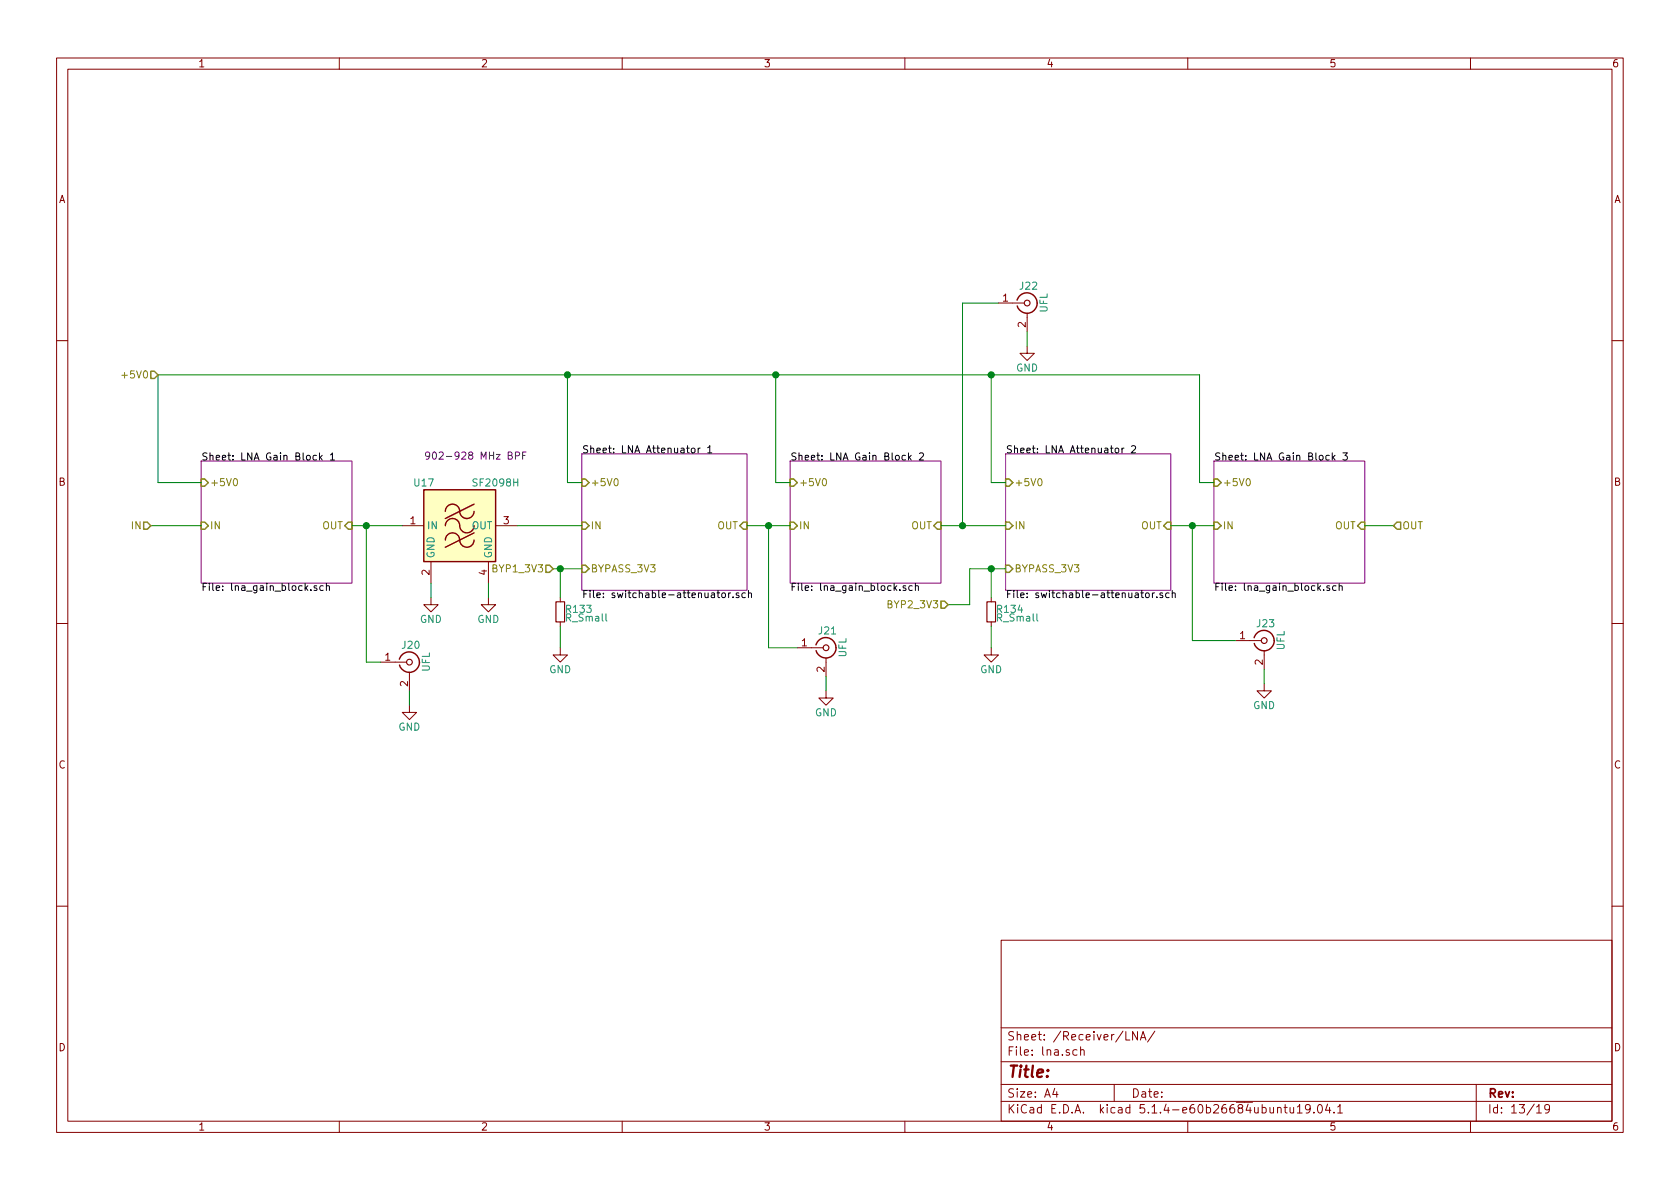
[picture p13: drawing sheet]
<svg xmlns="http://www.w3.org/2000/svg" width="297mm" height="210mm" viewBox="0 0 297 210" stroke-linecap="round" stroke-linejoin="round" font-family="sans-serif">
<defs><g id="words">
<text font-size="2.8" fill="#840000" x="178" y="190.5">Title:</text>
<g font-size="2.1" fill="#840000">
<text x="178" y="184">Sheet: /Receiver/LNA/</text>
<text x="178" y="186.7">File: lna.sch</text>
<text x="178" y="196.9">KiCad E.D.A. kicad 5.1.4-e60b26684ubuntu19.04.1</text>
<text x="178" y="194.1">Size: A4</text>
<text x="200" y="194.1">Date:</text>
<text x="263" y="194.1">Rev:</text>
<text x="263" y="196.9">Id: 13/19</text>
</g>
<g font-size="1.8" fill="#840000">
<text x="35" y="11.9">1</text>
<text x="85" y="11.9">2</text>
<text x="135" y="11.9">3</text>
<text x="185" y="11.9">4</text>
<text x="235" y="11.9">5</text>
<text x="285" y="11.9">6</text>
<text x="10.4" y="35.9">A</text>
<text x="285.4" y="35.9">A</text>
<text x="177.3" y="53.3">1</text>
<text x="181.4" y="57.9" transform="rotate(-90 181.4 57.9)">2</text>
<text x="10.4" y="85.9">B</text>
<text x="285.4" y="85.9">B</text>
<text x="72.5" y="92.7">1</text>
<text x="89.1" y="92.7">3</text>
<text x="75.9" y="101.7" transform="rotate(-90 75.9 101.7)">2</text>
<text x="86.1" y="101.7" transform="rotate(-90 86.1 101.7)">4</text>
<text x="219.2" y="113">1</text>
<text x="68.1" y="116.8">1</text>
<text x="141.8" y="114.3">1</text>
<text x="145.8" y="118.8" transform="rotate(-90 145.8 118.8)">2</text>
<text x="223.3" y="117.6" transform="rotate(-90 223.3 117.6)">2</text>
<text x="72.1" y="121.4" transform="rotate(-90 72.1 121.4)">2</text>
<text x="10.4" y="135.9">C</text>
<text x="285.4" y="135.9">C</text>
<text x="10.4" y="185.9">D</text>
<text x="285.4" y="185.9">D</text>
<text x="35" y="199.9">1</text>
<text x="85" y="199.9">2</text>
<text x="135" y="199.9">3</text>
<text x="185" y="199.9">4</text>
<text x="235" y="199.9">5</text>
<text x="285" y="199.9">6</text>
</g>
<g font-size="1.8" fill="#008484">
<text x="180.4" y="51.2">J22</text>
<text x="185.2" y="55.3" transform="rotate(-90 185.2 55.3)">UFL</text>
<text x="179.7" y="65.7">GND</text>
<text x="73.3" y="86">U17</text>
<text x="83.9" y="86">SF2098H</text>
<text x="75.4" y="93.6">IN</text>
<text x="83.4" y="93.6">OUT</text>
<text x="76.8" y="98.8" transform="rotate(-90 76.8 98.8)">GND</text>
<text x="87" y="98.8" transform="rotate(-90 87 98.8)">GND</text>
<text x="74.2" y="110.2">GND</text>
<text x="84.4" y="110.2">GND</text>
<text x="100.2" y="108.4">R133</text>
<text x="100.2" y="109.9">R_Small</text>
<text x="144.8" y="112.2">J21</text>
<text x="176.4" y="108.4">R134</text>
<text x="176.4" y="109.9">R_Small</text>
<text x="222.3" y="110.9">J23</text>
<text x="71.2" y="114.7">J20</text>
<text x="76" y="118.8" transform="rotate(-90 76 118.8)">UFL</text>
<text x="97.1" y="119">GND</text>
<text x="149.7" y="116.3" transform="rotate(-90 149.7 116.3)">UFL</text>
<text x="173.3" y="119">GND</text>
<text x="227.1" y="115" transform="rotate(-90 227.1 115)">UFL</text>
<text x="221.6" y="125.4">GND</text>
<text x="70.4" y="129.2">GND</text>
<text x="144.1" y="126.7">GND</text>
</g>
<g font-size="1.8" fill="#848400">
<text x="22.2" y="66.9">+5V0</text>
<text x="37.1" y="86">+5V0</text>
<text x="104.4" y="86">+5V0</text>
<text x="141.2" y="86">+5V0</text>
<text x="179.3" y="86">+5V0</text>
<text x="216.2" y="86">+5V0</text>
<text x="23.4" y="93.6">IN</text>
<text x="37.1" y="93.6">IN</text>
<text x="57" y="93.6">OUT</text>
<text x="104.4" y="93.6">IN</text>
<text x="126.8" y="93.6">OUT</text>
<text x="141.2" y="93.6">IN</text>
<text x="161.1" y="93.6">OUT</text>
<text x="179.3" y="93.6">IN</text>
<text x="201.8" y="93.6">OUT</text>
<text x="216.2" y="93.6">IN</text>
<text x="236" y="93.6">OUT</text>
<text x="247.9" y="93.6">OUT</text>
<text x="87.5" y="101.2">BYP1_3V3</text>
<text x="104.4" y="101.2">BYPASS_3V3</text>
<text x="179.3" y="101.2">BYPASS_3V3</text>
<text x="157.4" y="107.6">BYP2_3V3</text>
</g>
<g font-size="1.8">
<text x="35.6" y="81.4">Sheet: LNA Gain Block 1</text>
<text x="102.9" y="80.2">Sheet: LNA Attenuator 1</text>
<text x="139.7" y="81.4">Sheet: LNA Gain Block 2</text>
<text x="177.8" y="80.2">Sheet: LNA Attenuator 2</text>
<text x="214.6" y="81.4">Sheet: LNA Gain Block 3</text>
<text x="35.6" y="104.5">File: lna_gain_block.sch</text>
<text x="102.9" y="105.8">File: switchable-attenuator.sch</text>
<text x="139.7" y="104.5">File: lna_gain_block.sch</text>
<text x="177.8" y="105.8">File: switchable-attenuator.sch</text>
<text x="214.6" y="104.5">File: lna_gain_block.sch</text>
</g>
<text font-size="1.8" fill="#0000c2" x="74.9" y="81.3">902-928 MHz BPF</text>
</g></defs>
<g fill="none" stroke="#840000" stroke-width=".18">
<path d="M10 10.3h277v189.9h-277zM12 12.2h273v186.1h-273zM60 10.3v1.9M110 10.3v1.9M160 10.3v1.9M210 10.3v1.9M260 10.3v1.9M176.5 53.6h4.6M181.6 55.4v3.3M10 60.2h2M181.6 61.2v1.3h1.3l-1.3 1.2-1.3-1.2h1.3M285 60.2h2"/>
<path d="M71.1 93h3.8M76.2 99.3v3.8M86.4 99.3v3.8M87.6 93h3.8M10 110.3h2M67.3 117.1h4.6M72.4 118.9v3.3M76.2 105.7v1.2h1.3l-1.3 1.3-1.3-1.3h1.3M86.4 105.7v1.2h1.2l-1.2 1.3-1.3-1.3h1.3M99.1 114.5v1.3h1.2l-1.2 1.3-1.3-1.3h1.3M99.1 105.7v.7M99.1 110v.7"/>
<path d="M141 114.5h4.5M146 116.3v3.3M175.3 114.5v1.3h1.2l-1.2 1.3-1.3-1.3h1.3M175.3 105.7v.7M175.3 110v.7M218.4 113.3h4.6M223.5 115.1v3.3M285 110.3h2M72.4 124.7v1.3h1.3l-1.3 1.2-1.3-1.2h1.3M146 122.2v1.2h1.3l-1.3 1.3-1.2-1.3h1.2M223.5 120.9v1.3h1.3l-1.3 1.2-1.3-1.2h1.3M10 160.2h2"/>
<path d="M177 166.3h108v32h-108zM285 160.2h2M60 198.3v1.9M110 198.3v1.9M160 198.3v1.9M177 194.8h108M177 191.8h108M177 187.8h108M177 181.8h108M186.5 192.5l-.4 1h1M186.8 193v1M190.4 185.7l-.4-.1-.3 .3 .1 .6 .2 .1 .4-.1"/>
<path d="M191.1 185.7l.2-.1 .3 .1 .1 .9M191.1 185.1v1.5M197 191.8v3M199.1 182.4v1.5h.7M201.1 182.4v1.5l-.8-1.5v1.5M201.6 183.9l.5-1.5 .5 1.5M201.8 183.5h.7M204.2 182.3l-1.3 2M210 198.3v1.9M225.9 196l.2-.2 .3 .1 .1 .9M227 195.8h.6M227.2 195.3v1.3l.4 .2"/>
<path d="M228.1 195.8l.1 .9 .3 .1 .2-.1M228.7 195.8v1M229.4 195.8l.4-.5v1.5M229.4 196.8h.8M231.6 196v.1a.48 .48 0 0 1-.7 .1l-.1-.2 .1-.6a.48 .48 0 0 1 .7 .1 1.27 1.27 0 0 1-.2 1.2l-.5 .1M232.3 196.7v.1M233.1 195.4l.2-.1a.8 .8 0 0 1 .5 .8 .8 .8 0 0 1-.5 .7 1 1 0 0 1-.2-1.4zM234.7 195.2l-.3 1.1h.9M235.1 195.8v1M235.9 196.7v.1M236.5 195.8l.4-.5v1.5M236.5 196.8h.9"/>
<path d="M260 198.3v1.9M261 191.8v6.5M271.7 195.8l.4-.5v1.5M271.7 196.8h.8M274 196l-.1 .1a.48 .48 0 0 1-.7 0v-.6a.48 .48 0 0 1 .7 0 1.27 1.27 0 0 1-.2 1.2l-.4 .1"/>
</g>
<path d="M35.6 81.5h26.6v21.6h-26.6zM102.9 80.3h29.2v24.1h-29.2zM139.7 81.5h26.7v21.6h-26.7zM177.8 80.3h29.2v24.1h-29.2zM214.6 81.5h26.7v21.6h-26.7z" fill="none" stroke="#840084" stroke-width=".18"/>
<g fill="none" stroke="#000" stroke-width=".18">
<path d="M122.3 79.4l.2-.2 .3 .2 .1 .5-.1 .1-.3 .1-.2-.1zM123.4 79.2v.9M123.8 79.2l-.3 .1-.1 .2M125.1 79.2l.4-.4v1.3M197.2 79.4l.2-.2 .4 .2v.5l-.1 .1-.3 .1-.2-.1zM198.4 79.2v.9M198.7 79.2l-.2 .1-.1 .2M200.1 78.9l.4-.1 .2 .1 .1 .3-.1 .2-.7 .7h.8M56 80.6l-.4-.1-.3 .2 .1 .6h.6M56.5 80.1v1.3M56.6 80.9l.4 .5M57 80.5l-.5 .5"/>
<path d="M58.4 80.4l.4-.3v1.3M58.4 81.4h.8M125.1 80.1h.8M160.1 80.6l-.4-.1-.2 .2 .1 .6h.5M160.6 80.1v1.3M160.8 80.9l.3 .5M161.1 80.5l-.5 .5M162.6 80.2l.4-.1 .3 .3-.8 1h.8M235 80.6l-.4-.1-.2 .2 .1 .6h.5M235.6 80.1v1.3M235.7 80.9l.3 .5M236 80.5l-.4 .5"/>
<path d="M237.4 80.1h.8l-.4 .5 .4 .1v.4l-.2 .3-.6-.2M55 104.3v.1M56 103.6h-.3l-.2 .2 .1 .1 .4 .2v.3h-.5M57.1 103.6h-.3l-.3 .2 .2 .6h.4M57.7 103.7l.2-.1h.3v.8M57.7 103.1v1.3M127.7 105l.1-.2 .4 .2 .1 .5-.2 .1-.3 .1-.1-.1zM128.8 104.8v.9M129.2 104.8l-.3 .1-.1 .2M129.6 105.6v.1M130.6 104.9l-.3-.1-.2 .2 .1 .2 .4 .1v.3h-.5M131.8 104.9l-.4-.1-.2 .3 .1 .5h.5"/>
<path d="M132.3 105l.2-.2 .3 .1 .1 .8M132.3 104.4v1.3M159.1 104.3v.1M160.1 103.6h-.3l-.1 .2v.1l.4 .2v.3h-.4M161.3 103.6h-.4l-.2 .2 .1 .6h.5M161.8 103.7l.2-.1h.3l.1 .8M161.8 103.1v1.3M202.7 104.9l.3-.1 .2 .3v.4l-.2 .2-.3-.1-.2-.1zM203.8 104.8v.9M204.1 104.8l-.2 .1-.1 .2M204.5 105.6v.1M205.6 104.9l-.3-.1-.2 .2v.2l.5 .1v.3h-.5"/>
<path d="M206.7 104.9l-.4-.1-.2 .3 .1 .5h.5M207.3 105l.1-.2 .3 .1 .1 .8M207.3 104.4v1.3M234 104.3v.1M235.1 103.6h-.3l-.2 .2v.1l.5 .2v.3h-.5M236.2 103.6h-.3l-.3 .2 .1 .6h.5M236.8 103.7l.2-.1h.3v.8M236.8 103.1v1.3"/>
</g>
<g fill="none" stroke="#848400" stroke-width=".25">
<path d="M26.7 65.7h.6l.6 .6-.6 .6h-.6zM25.4 92.3h.6l.7 .7-.7 .6h-.6zM35.6 92.3h.6l.6 .7-.6 .6h-.6zM35.6 84.7h.6l.6 .6-.6 .7h-.6zM61 93l.6-.7h.6v1.3h-.6zM96.5 99.9h.7l.6 .7-.6 .6h-.7zM102.9 92.3h.6l.6 .7-.6 .6h-.6zM102.9 99.9h.6l.6 .7-.6 .6h-.6zM102.9 84.7h.6l.6 .6-.6 .7h-.6zM131.4 92.3h.7v1.3h-.7l-.6-.6zM139.7 92.3h.6l.7 .7-.7 .6h-.6zM139.7 84.7h.6l.7 .6-.7 .7h-.6z"/>
<path d="M165.7 92.3h.7v1.3h-.7l-.6-.6zM177.8 92.3h.6l.7 .7-.7 .6h-.6zM177.8 99.9h.6l.7 .7-.7 .6h-.6zM177.8 84.7h.6l.7 .6-.7 .7h-.6zM206.4 92.3h.6v1.3h-.6l-.7-.6zM214.6 92.3h.7l.6 .7-.6 .6h-.7zM214.6 84.7h.7l.6 .6-.6 .7h-.7zM240.7 92.3h.6v1.3h-.6l-.7-.6zM247 92.3h.6v1.3h-.6l-.6-.6zM166.4 106.3h.6l.6 .6-.6 .7h-.6z"/>
</g>
<path d="M21.5 66.4h1M41.4 84.8l.2-.2a.67 .67 0 0 1 .4 .7 .67 .67 0 0 1-.4 .6l-.4-.5zM108.7 84.8l.2-.2a.67 .67 0 0 1 .4 .7 .67 .67 0 0 1-.4 .6l-.3-.5zM145.5 84.8l.2-.2a.67 .67 0 0 1 .4 .7 .67 .67 0 0 1-.4 .6l-.3-.5zM183.6 84.8l.2-.2a.67 .67 0 0 1 .4 .7 .67 .67 0 0 1-.4 .6l-.3-.5zM220.4 84.8l.2-.2a.67 .67 0 0 1 .5 .7 .67 .67 0 0 1-.5 .6l-.3-.5z" fill="none" stroke="#848400" stroke-width=".18"/>
<g fill="none" stroke="#840000" stroke-width=".25">
<path d="M179.8 53.1a1.8 1.8 0 0 1 2-1.3 1.8 1.8 0 0 1 1.6 1.8M183.4 53.6a1.8 1.8 0 0 1-1.6 1.8 1.8 1.8 0 0 1-1.9-1.3M74.9 86.6h12.7v12.7h-12.7zM78.7 95.5a1.31 1.31 0 0 1 1.5-1.3 1.31 1.31 0 0 1 1.1 1.6 1.27 1.27 0 0 0 1.4 1 1.27 1.27 0 0 0 1.1-1.3M78.7 93a1.31 1.31 0 0 1 1.5-1.3 1.31 1.31 0 0 1 1.1 1.6 1.27 1.27 0 0 0 1.4 .9 1.27 1.27 0 0 0 1.1-1.2M78.7 90.4a1.31 1.31 0 0 1 1.5-1.2 1.31 1.31 0 0 1 1.1 1.5 1.27 1.27 0 0 0 1.4 1 1.27 1.27 0 0 0 1.1-1.3M83.8 94.2l-5.1 2.6M83.8 89.1l-5.1 2.6M70.6 116.6a1.8 1.8 0 0 1 2-1.3 1.8 1.8 0 0 1 1.5 1.8M74.2 117.1a1.8 1.8 0 0 1-1.6 1.8 1.8 1.8 0 0 1-2-1.3M144.3 114a1.8 1.8 0 0 1 2.7-1 1.8 1.8 0 0 1 .1 2.9 1.8 1.8 0 0 1-2.8-.8M221.7 112.8a1.8 1.8 0 0 1 2-1.3 1.8 1.8 0 0 1 1.6 1.8"/>
<path d="M225.3 113.3a1.8 1.8 0 0 1-1.5 1.8 1.8 1.8 0 0 1-2-1.3"/>
</g>
<g fill="none" stroke="#840000" stroke-width=".2">
<path d="M98.3 106.4h1.5v3.6h-1.5zM174.5 106.4h1.5v3.6h-1.5z"/>
<circle cx="181.6" cy="53.6" r=".51"/>
<circle cx="72.4" cy="117.1" r=".51"/>
<circle cx="146.1" cy="114.5" r=".51"/>
<circle cx="223.5" cy="113.3" r=".51"/>
</g>
<path d="M74.9 86.6h12.7v12.7h-12.7z" fill="#ffffc2" stroke="#ffffc2" stroke-width=".18"/>
<g fill="none" stroke="#008400" stroke-width=".18">
<path d="M176.5 53.6h-6.3v39.4M181.6 58.7v2.5M100.3 66.3v19h2.6M137.2 66.3v19h2.5M175.3 66.3v19h2.5M26.7 93h8.9M35.6 85.3h-7.7v-19h184.2v19h2.5M62.2 93h8.9M64.8 93v24.1h2.5M91.4 93h11.5M132.1 93h7.6M135.9 93v21.5h5.1"/>
<path d="M166.4 93h11.4M207 93h7.6M210.8 93v20.3h7.6M241.3 93h5.1M76.2 103.1v2.6M86.4 103.1v2.6M97.8 100.6h5.1M99.1 100.6v5.1M99.1 110.7v3.8M146 119.6v2.6M175.3 100.6v5.1M175.3 110.7v3.8"/>
<path d="M177.8 100.6h-6.4v6.3h-3.8M223.5 118.4v2.5M72.4 122.2v2.5"/>
</g>
<path d="M93 79.9h-.6v1.3M89.9 80.5h.5l.1-.4-.6-.2v1.3h.4l.3-.2v-.2l-.3-.3M91.1 80.6l.6-.1 .2-.1-.1-.3-.2-.2h-.5v1.3M92.4 80.5h.4" fill="none" stroke="#0000c2" stroke-width=".18"/>
<g fill="#008400" stroke="#008400" stroke-width=".25">
<circle cx="64.8" cy="93" r=".51"/>
<circle cx="210.8" cy="93" r=".51"/>
<circle cx="100.3" cy="66.3" r=".51"/>
<circle cx="137.2" cy="66.3" r=".51"/>
<circle cx="135.9" cy="93" r=".51"/>
<circle cx="175.3" cy="100.6" r=".51"/>
<circle cx="99.1" cy="100.6" r=".51"/>
<circle cx="170.2" cy="93" r=".51"/>
<circle cx="175.3" cy="66.3" r=".51"/>
</g>
<use href="#words"/>
</svg>
